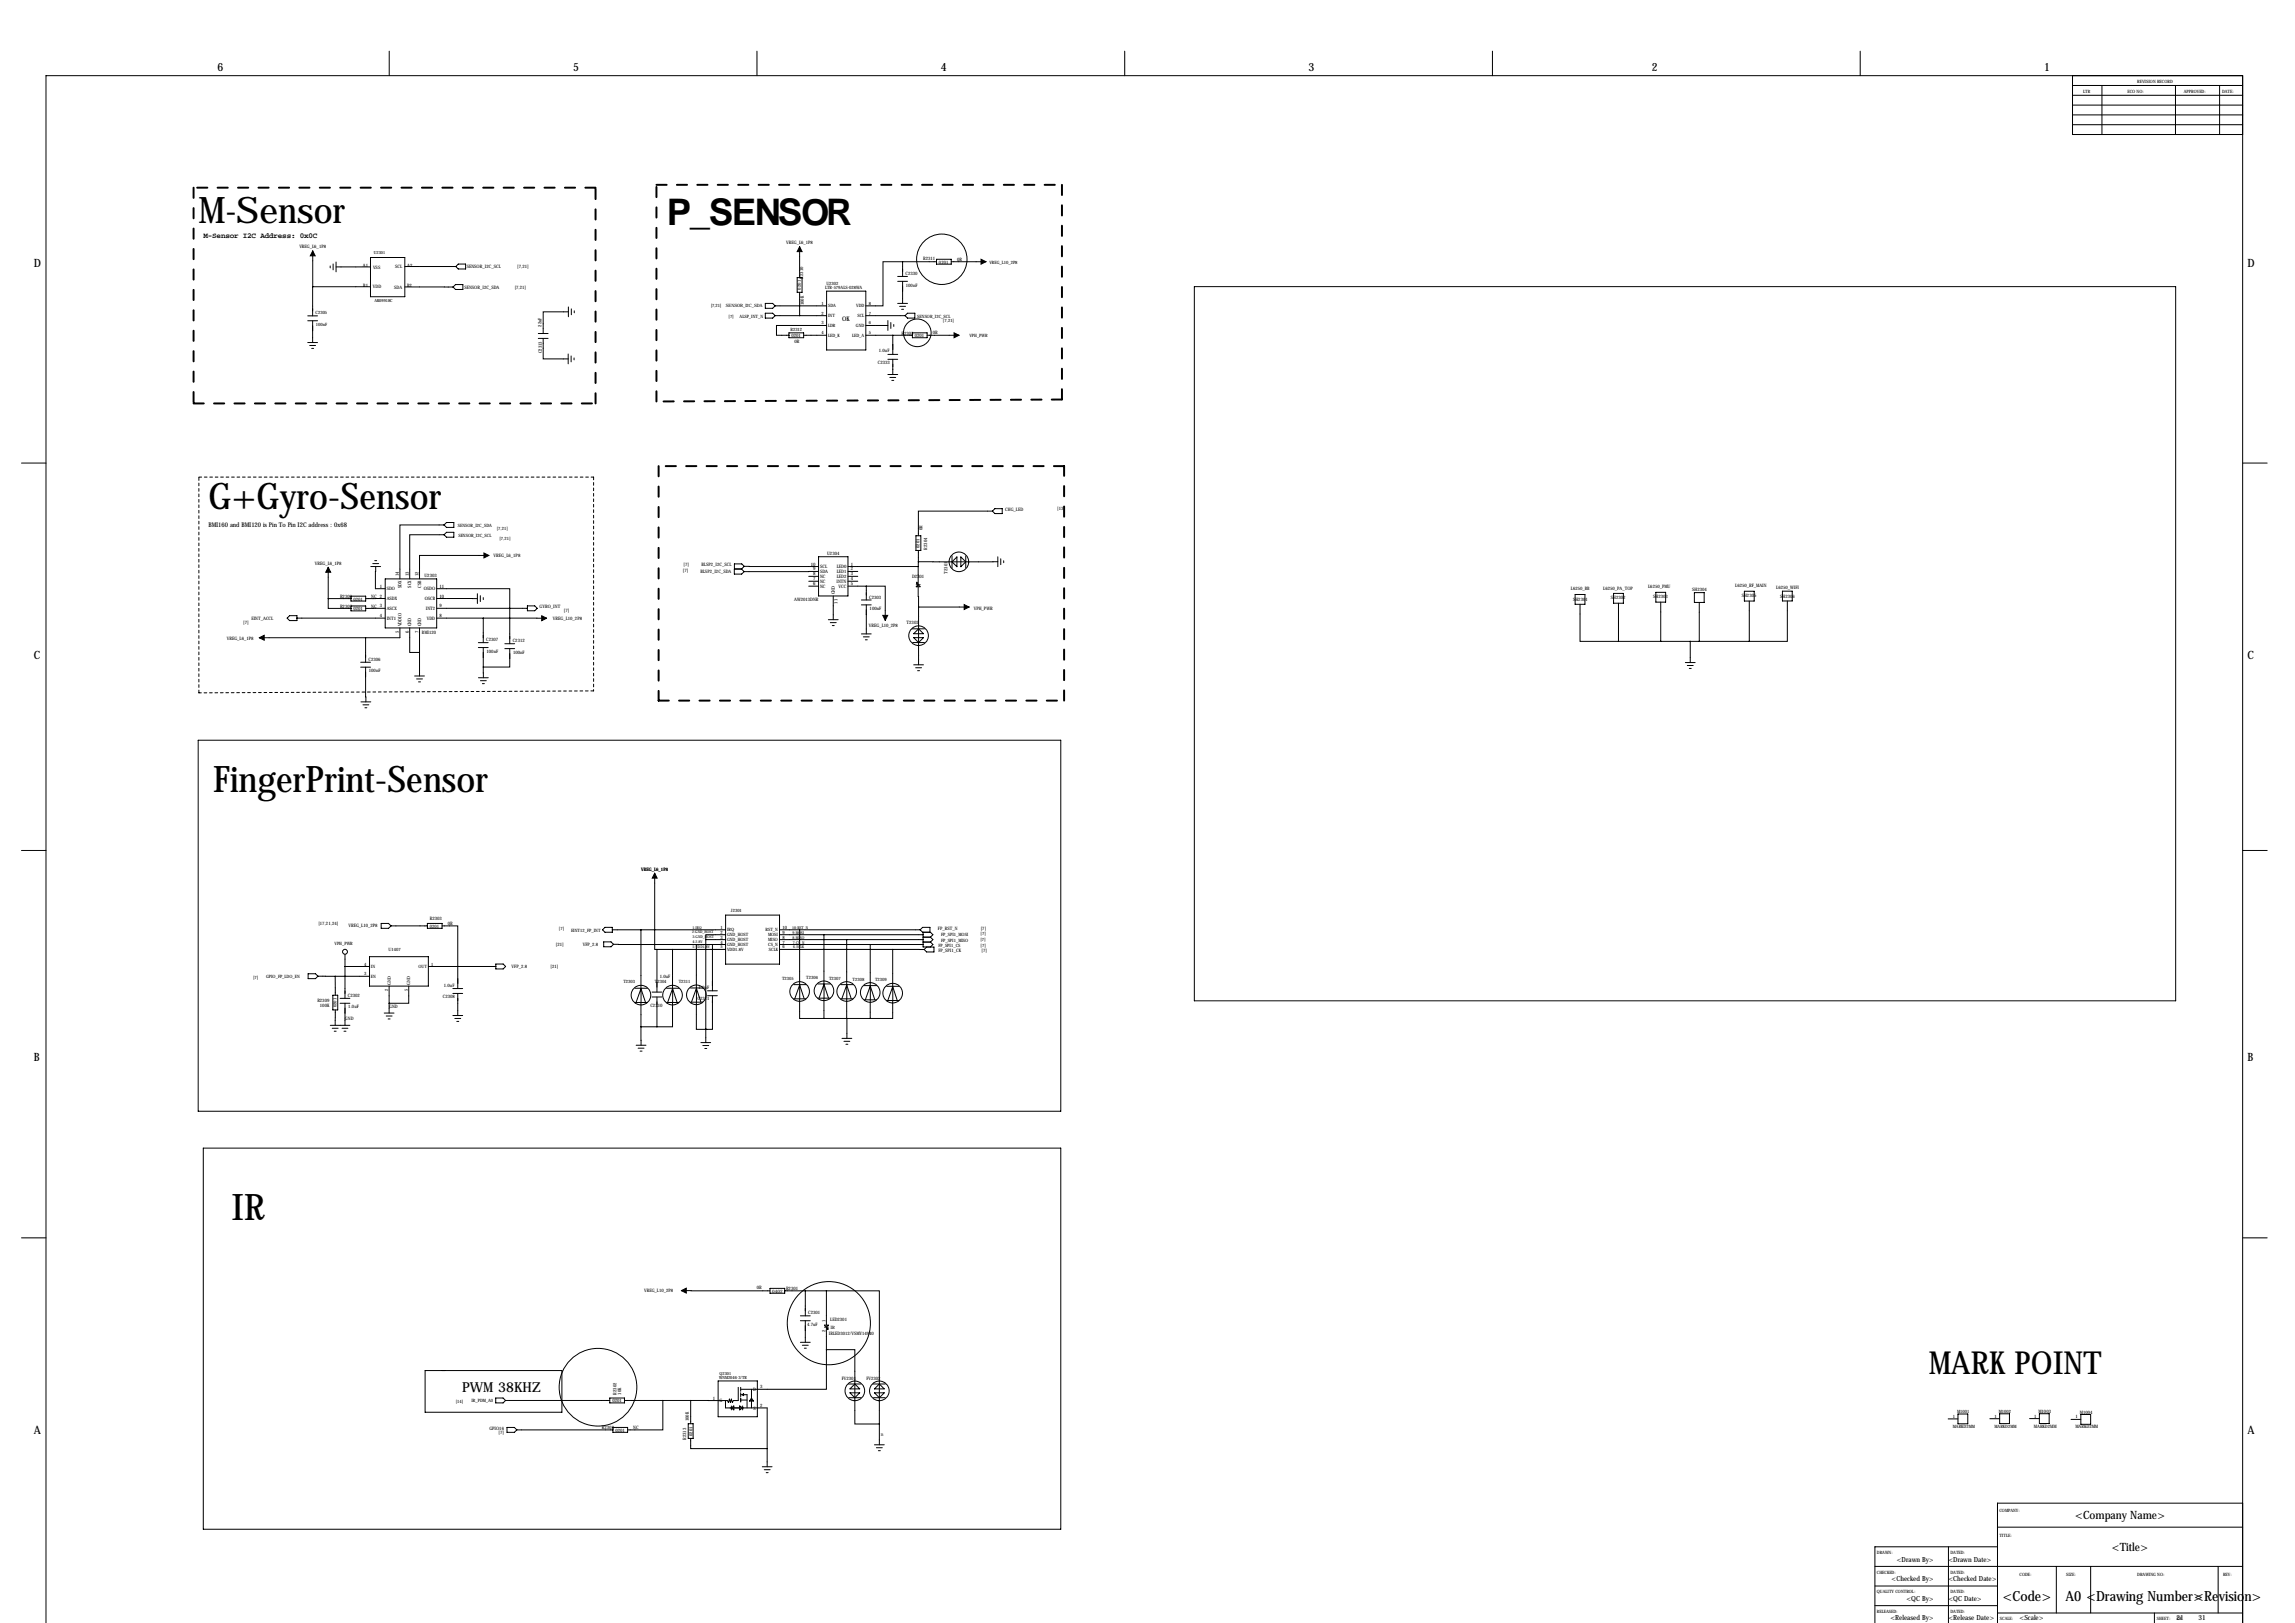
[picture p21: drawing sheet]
<svg xmlns="http://www.w3.org/2000/svg" width="1189mm" height="841mm" viewBox="0 0 1189 841" stroke-linecap="round" stroke-linejoin="round" font-family="sans-serif">
<defs><g id="words">
<g font-size="19">
<text x="103" y="115">M-Sensor</text>
<text x="345" y="117">P_SENSOR</text>
<text x="108" y="263">G+Gyro-Sensor</text>
<text x="110" y="410">FingerPrint-Sensor</text>
<text x="120" y="632">IR</text>
</g>
<text font-size="16.5" x="999" y="712">MARK POINT</text>
<g font-size="7.3">
<text x="1038" y="829">&lt;Code&gt;</text>
<text x="1070" y="829">A0 &lt;Drawing Number&gt;</text>
<text x="1137" y="829">&lt;Revision&gt;</text>
</g>
<text font-size="7.1" x="239" y="721">PWM 38KHZ</text>
<g font-size="5.9">
<text x="113" y="37">6</text>
<text x="297" y="37">5</text>
<text x="487" y="37">4</text>
<text x="678" y="37">3</text>
<text x="856" y="37">2</text>
<text x="1059" y="37">1</text>
<text x="17" y="138">D</text>
<text x="1164" y="138">D</text>
<text x="17" y="341">C</text>
<text x="1164" y="341">C</text>
<text x="17" y="550">B</text>
<text x="1164" y="550">B</text>
<text x="17" y="743">A</text>
<text x="1164" y="743">A</text>
<text x="1075" y="787">&lt;Company Name&gt;</text>
<text x="1094" y="803">&lt;Title&gt;</text>
</g>
<text font-size="4" x="105" y="123">M-Sensor I2C Address: 0x0C</text>
<g font-size="3.6">
<text x="983" y="809">&lt;Drawn By&gt;</text>
<text x="1009" y="809">&lt;Drawn Date&gt;</text>
<text x="980" y="819">&lt;Checked By&gt;</text>
<text x="1009" y="819">&lt;Checked Date&gt;</text>
<text x="988" y="829">&lt;QC By&gt;</text>
<text x="1009" y="829">&lt;QC Date&gt;</text>
<text x="979" y="839">&lt;Released By&gt;</text>
<text x="1009" y="839">&lt;Release Date&gt;</text>
<text x="1046" y="839">&lt;Scale&gt;</text>
<text x="1127" y="839">21</text>
<text x="1139" y="839">31</text>
</g>
<g font-size="3.3">
<text x="436" y="166">OK</text>
<text x="108" y="273">BMI160 and BMI120 is Pin To Pin I2C address : 0x68</text>
</g>
<g font-size="2.4">
<text x="155" y="129">VREG_L6_1P8</text>
<text x="407" y="127">VREG_L6_1P8</text>
<text x="478" y="135">R2311</text>
<text x="486" y="137">0201</text>
<text x="496" y="135">0R</text>
<text x="188" y="138">A1</text>
<text x="193" y="139">VSS</text>
<text x="205" y="139">SCL</text>
<text x="211" y="138">A2</text>
<text x="242" y="139">SENSOR_I2C_SCL</text>
<text x="268" y="139">[7,21]</text>
<text x="469" y="142">C2330</text>
<text x="188" y="149">B1</text>
<text x="193" y="149">VDD</text>
<text x="204" y="149">SDA</text>
<text x="211" y="149">B2</text>
<text x="241" y="150">SENSOR_I2C_SDA</text>
<text x="267" y="150">[7,21]</text>
<text x="415" y="150" transform="rotate(-90 415 150)">0201</text>
<text x="416" y="144" transform="rotate(-90 416 144)">R2310</text>
<text x="469" y="148">100nF</text>
<text x="416" y="158" transform="rotate(-90 416 158)">100K</text>
<text x="280" y="169" transform="rotate(-90 280 169)">22uF</text>
<text x="467" y="173">R2305</text>
<text x="483" y="173">0R</text>
<text x="410" y="175">0201</text>
<text x="412" y="178">0R</text>
<text x="474" y="175">0201</text>
<text x="281" y="183" transform="rotate(-90 281 183)">C2313</text>
<text x="455" y="183">1.0uF</text>
<text x="455" y="189">C2333</text>
<text x="521" y="265">CHG_LED</text>
<text x="548" y="264">[13]</text>
<text x="478" y="274" transform="rotate(-90 478 274)">0R</text>
<text x="428" y="287">U2304</text>
<text x="476" y="284" transform="rotate(-90 476 284)">0201</text>
<text x="480" y="285" transform="rotate(-90 480 285)">R2304</text>
<text x="163" y="293">VREG_L6_1P8</text>
<text x="256" y="288">VREG_L6_1P8</text>
<text x="354" y="293">[7]</text>
<text x="363" y="293">BLSP2_I2C_SCL</text>
<text x="420" y="293">10</text>
<text x="441" y="293">1</text>
<text x="207" y="298" transform="rotate(-90 207 298)">14</text>
<text x="212" y="298" transform="rotate(-90 212 298)">13</text>
<text x="217" y="298" transform="rotate(-90 217 298)">12</text>
<text x="220" y="299">U2303</text>
<text x="354" y="296">[7]</text>
<text x="363" y="297">BLSP2_I2C_SDA</text>
<text x="421" y="295">9</text>
<text x="421" y="298">8</text>
<text x="425" y="294">SCL</text>
<text x="425" y="297">SDA</text>
<text x="425" y="299">NC</text>
<text x="433" y="294">LED0</text>
<text x="433" y="297">LED1</text>
<text x="433" y="299">LED2</text>
<text x="441" y="295">2</text>
<text x="441" y="298">3</text>
<text x="472" y="299">D2301</text>
<text x="491" y="297" transform="rotate(-90 491 297)">T2301</text>
<text x="197" y="304">1</text>
<text x="200" y="306">SDO</text>
<text x="208" y="305" transform="rotate(-90 208 305)">SDX</text>
<text x="213" y="304" transform="rotate(-90 213 304)">SCX</text>
<text x="218" y="304" transform="rotate(-90 218 304)">CSB</text>
<text x="219" y="306">OSDO</text>
<text x="228" y="304">11</text>
<text x="421" y="301">7</text>
<text x="421" y="303">6</text>
<text x="425" y="302">NC</text>
<text x="425" y="304">NC</text>
<text x="433" y="302">INTN</text>
<text x="434" y="304">VCC</text>
<text x="441" y="301">4</text>
<text x="441" y="303">5</text>
<text x="814" y="305">L6250_BB</text>
<text x="831" y="305">L6250_PA_TOP</text>
<text x="854" y="305">L6250_PMU</text>
<text x="877" y="306">SH2304</text>
<text x="899" y="304">L6250_RF_MAIN</text>
<text x="920" y="305">L6250_WIFI</text>
<text x="176" y="310">R2306</text>
<text x="183" y="311">0201</text>
<text x="192" y="310">NC 2</text>
<text x="200" y="311">ASDX</text>
<text x="220" y="311">OSCB</text>
<text x="228" y="310">10</text>
<text x="411" y="311">AW2013DNR</text>
<text x="432" y="308" transform="rotate(-90 432 308)">GND</text>
<text x="450" y="310">C2303</text>
<text x="815" y="311">SH2301</text>
<text x="834" y="310">SH2302</text>
<text x="856" y="310">SH2303</text>
<text x="902" y="309">SH2305</text>
<text x="922" y="310">SH2306</text>
<text x="176" y="315">R2307</text>
<text x="183" y="316">0201</text>
<text x="192" y="315">NC 3</text>
<text x="200" y="316">ASCX</text>
<text x="221" y="316">INT2</text>
<text x="228" y="315">9</text>
<text x="280" y="315">GYRO_INT</text>
<text x="292" y="317">[7]</text>
<text x="434" y="313" transform="rotate(-90 434 313)">11</text>
<text x="450" y="316">100nF</text>
<text x="504" y="316">VPH_PWR</text>
<text x="126" y="323">[7]</text>
<text x="130" y="321">EINT_ACCL</text>
<text x="197" y="320">4</text>
<text x="200" y="321">INT1</text>
<text x="221" y="321">VDD</text>
<text x="228" y="320">8</text>
<text x="286" y="321">VREG_L10_2P8</text>
<text x="470" y="323">T2302</text>
<text x="207" y="328" transform="rotate(-90 207 328)">5</text>
<text x="208" y="324" transform="rotate(-90 208 324)">VDDIO</text>
<text x="212" y="328" transform="rotate(-90 212 328)">6</text>
<text x="213" y="324" transform="rotate(-90 213 324)">GND</text>
<text x="217" y="328" transform="rotate(-90 217 328)">7</text>
<text x="218" y="324" transform="rotate(-90 218 324)">GND</text>
<text x="219" y="328">BMI120</text>
<text x="450" y="325">VREG_L10_2P8</text>
<text x="117" y="331">VREG_L6_1P8</text>
<text x="252" y="332">C2307</text>
<text x="266" y="333">C2312</text>
<text x="252" y="338">100nF</text>
<text x="266" y="339">100nF</text>
<text x="191" y="342">C2306</text>
<text x="191" y="348">100nF</text>
<text x="332" y="451">VREG_L6_1P8</text>
<text x="165" y="479">[17,21,24]</text>
<text x="180" y="480">VREG_L10_2P8</text>
<text x="223" y="477">R2303</text>
<text x="232" y="479">0R</text>
<text x="223" y="481">0201</text>
<text x="486" y="482">FP_RST_N</text>
<text x="508" y="482">[7]</text>
<text x="288" y="490">[21]</text>
<text x="302" y="490">VFP_2.8</text>
<text x="486" y="493">FP_SPI1_CK</text>
<text x="508" y="493">[7]</text>
<text x="265" y="502">VFP_2.8</text>
<text x="285" y="501">[21]</text>
<text x="342" y="506">1.0uF</text>
<text x="230" y="511">1.0uF</text>
<text x="362" y="512">1.0uF</text>
<text x="164" y="519">R2309</text>
<text x="166" y="521">100K</text>
<text x="174" y="522" transform="rotate(-90 174 522)">0201</text>
<text x="180" y="516">C2302</text>
<text x="229" y="517">C2308</text>
<text x="337" y="521">C2310</text>
<text x="361" y="518">C2311</text>
<text x="180" y="522">1.0uF</text>
<text x="202" y="522">GND</text>
<text x="179" y="529">GND</text>
<text x="334" y="669">VREG_L10_2P8</text>
<text x="392" y="668">0R</text>
<text x="400" y="670">0402</text>
<text x="407" y="668">R2301</text>
<text x="419" y="681">C2301</text>
<text x="418" y="687">4.7uF</text>
<text x="428" y="685" transform="rotate(-90 428 685)">1</text>
<text x="430" y="684">LED2301</text>
<text x="428" y="690" transform="rotate(-90 428 690)">2</text>
<text x="429" y="691">IRLED3012/VSMY14940</text>
<text x="394" y="719">3</text>
<text x="436" y="715">FV2301</text>
<text x="449" y="715">FV2302</text>
<text x="319" y="722" transform="rotate(-90 319 722)">R2302</text>
<text x="322" y="722" transform="rotate(-90 322 722)">10K</text>
<text x="369" y="725">1</text>
<text x="390" y="720">D</text>
<text x="317" y="726">0201</text>
<text x="373" y="726">G</text>
<text x="390" y="730">S</text>
<text x="394" y="729">2</text>
<text x="1056" y="732">M1003</text>
<text x="357" y="736" transform="rotate(-90 357 736)">100K</text>
<text x="1054" y="734">1</text>
<text x="1075" y="735">1</text>
<text x="1077" y="732">M1004</text>
<text x="254" y="741">GPIO16</text>
<text x="258" y="743">[7]</text>
<text x="312" y="740">R2308</text>
<text x="319" y="742">0201</text>
<text x="328" y="740">NC</text>
<text x="359" y="744" transform="rotate(-90 359 744)">0201</text>
<text x="1054" y="740">MARKD2MM</text>
<text x="1075" y="740">MARKD2MM</text>
<text x="355" y="746" transform="rotate(-90 355 746)">R2313</text>
</g>
<g font-size="2.3">
<text x="1107" y="43">REVISION RECORD</text>
<text x="1079" y="48">LTR</text>
<text x="1102" y="48">ECO NO:</text>
<text x="1131" y="48">APPROVED:</text>
<text x="1151" y="48">DATE:</text>
<text x="513" y="137">VREG_L10_2P8</text>
<text x="427" y="150">LTR-579ALS-028WA</text>
<text x="428" y="148">U2302</text>
<text x="368" y="159">[7,21]</text>
<text x="376" y="159">SENSOR_I2C_SDA</text>
<text x="425" y="158">1</text>
<text x="429" y="159">SDA</text>
<text x="444" y="159">VDD</text>
<text x="450" y="158">8</text>
<text x="163" y="163">C2305</text>
<text x="377" y="164">[7]</text>
<text x="383" y="165">ALSP_INT_N</text>
<text x="425" y="163">2</text>
<text x="429" y="164">INT</text>
<text x="444" y="164">SCL</text>
<text x="450" y="163">7</text>
<text x="475" y="165">SENSOR_I2C_SCL</text>
<text x="488" y="167">[7,21]</text>
<text x="164" y="169">100nF</text>
<text x="410" y="172">R2312</text>
<text x="425" y="168">3</text>
<text x="425" y="173">4</text>
<text x="429" y="169">LDR</text>
<text x="443" y="169">GND</text>
<text x="450" y="173">5</text>
<text x="450" y="168">6</text>
<text x="429" y="174">LED_K</text>
<text x="441" y="174">LED_A</text>
<text x="502" y="175">VPH_PWR</text>
<text x="237" y="273">SENSOR_I2C_SDA</text>
<text x="257" y="275">[7,21]</text>
<text x="237" y="278">SENSOR_I2C_SCL</text>
<text x="259" y="280">[7,21]</text>
<text x="379" y="473">J2301</text>
<text x="290" y="482">[7]</text>
<text x="296" y="483">EINT12_FP_INT</text>
<text x="373" y="481">1</text>
<text x="373" y="484">2</text>
<text x="377" y="482">IRQ</text>
<text x="377" y="485">GND_HOST</text>
<text x="397" y="482">RST_N</text>
<text x="398" y="485">MOSI</text>
<text x="405" y="484">9</text>
<text x="405" y="481">10</text>
<text x="488" y="485">FP_SPI1_MOSI</text>
<text x="508" y="484">[7]</text>
<text x="173" y="489">VPH_PWR</text>
<text x="373" y="486">3</text>
<text x="373" y="489">4</text>
<text x="373" y="491">5</text>
<text x="377" y="488">GND_HOST</text>
<text x="377" y="490">GND_HOST</text>
<text x="398" y="488">MISO</text>
<text x="398" y="490">CS_N</text>
<text x="405" y="491">6</text>
<text x="405" y="489">7</text>
<text x="405" y="486">8</text>
<text x="486" y="491">FP_SPI1_CS</text>
<text x="487" y="488">FP_SPI1_MISO</text>
<text x="508" y="487">[7]</text>
<text x="508" y="490">[7]</text>
<text x="201" y="492">U1407</text>
<text x="377" y="493">VDD1.8V</text>
<text x="398" y="493">SCLK</text>
<text x="189" y="500">4</text>
<text x="192" y="501">IN</text>
<text x="217" y="501">OUT</text>
<text x="223" y="500">1</text>
<text x="131" y="507">[7]</text>
<text x="138" y="507">GPIO_FP_LDO_EN</text>
<text x="189" y="505">3</text>
<text x="192" y="507">EN</text>
<text x="323" y="509">T2303</text>
<text x="339" y="509">T2304</text>
<text x="352" y="509">T2311</text>
<text x="405" y="507">T2305</text>
<text x="418" y="507">T2306</text>
<text x="429" y="507">T2307</text>
<text x="442" y="508">T2308</text>
<text x="453" y="508">T2309</text>
<text x="201" y="513" transform="rotate(-90 201 513)">2</text>
<text x="202" y="510" transform="rotate(-90 202 510)">GND</text>
<text x="211" y="513" transform="rotate(-90 211 513)">5</text>
<text x="213" y="510" transform="rotate(-90 213 510)">GND</text>
<text x="430" y="688">IR</text>
<text x="236" y="727">[14]</text>
<text x="244" y="726">IR_PDM_A0</text>
<text x="1014" y="732">M1001</text>
<text x="1035" y="732">M1002</text>
<text x="1012" y="734">1</text>
<text x="1033" y="734">1</text>
<text x="1012" y="740">MARKD2MM</text>
<text x="1033" y="740">MARKD2MM</text>
<text x="456" y="744">B</text>
<text x="1036" y="783">COMPANY:</text>
<text x="1036" y="796">TITLE:</text>
<text x="972" y="805">DRAWN:</text>
<text x="1010" y="805">DATED:</text>
<text x="972" y="815">CHECKED:</text>
<text x="1010" y="815">DATED:</text>
<text x="1046" y="816">CODE:</text>
<text x="1070" y="816">SIZE:</text>
<text x="1107" y="816">DRAWING NO:</text>
<text x="1152" y="816">REV:</text>
<text x="972" y="825">QUALITY CONTROL:</text>
<text x="1010" y="825">DATED:</text>
<text x="972" y="835">RELEASED:</text>
<text x="1010" y="835">DATED:</text>
<text x="1036" y="839">SCALE:</text>
<text x="1117" y="839">SHEET:</text>
<text x="1128" y="839">OF</text>
</g>
<g font-size="2.2">
<text x="194" y="132">U2301</text>
<text x="194" y="156">AK09918C</text>
<text x="373" y="712">Q2301</text>
<text x="373" y="715">WNM2046-3/TR</text>
</g>
<g font-size="2">
<text x="358" y="483">2-GND_HOST</text>
<text x="359" y="481">1-IRQ</text>
<text x="359" y="486">3-GND_HOST</text>
<text x="410" y="481">10-RST_N</text>
<text x="411" y="484">9-MOSI</text>
<text x="359" y="489">4-2.8V</text>
<text x="359" y="491">5-VDD1.8V</text>
<text x="411" y="486">8-MISO</text>
<text x="411" y="489">7-CS_N</text>
<text x="411" y="491">6-SCLK</text>
</g>
</g></defs>
<g fill="none" stroke="#000" stroke-width=".52">
<path d="M202 26v13M392 26v13M583 26v13M773 26v13M964 26v13M1074 39v31h88M1074 54h88M1074 44h88M1074 49h88M1074 60h88M1089 44v26M1127 44v26"/>
<path d="M1150 44v26M1074 65h88M162 130v19M171 138v1M173 137v3M174 138h18M174 136v5M192 133h18v21h-18zM210 138h26M237 137h4v2h-4l-1-1zM414 128v16M468 136h-11v22h-8"/>
<path d="M468 136v7M468 136h17M485 134h8v3h-8zM493 136h18M162 149v15M162 149h30M210 149h25M236 147h4v3h-4l-1-1zM294 159v5M396 157h4l2 1-2 2h-4zM402 158h26M413 144h2v7h-2z"/>
<path d="M414 151v13M428 151h21v30h-21zM465 143h5M465 146h5M465 157h5M466 159h3M468 146v11M619 148h508v370h-508zM159 164h5M159 166h5M159 177h5M160 179h3"/>
<path d="M162 166v11M279 175h5M279 173h5M281 175v11h13M294 162h-13v11M296 160v3M297 161v1M396 162h4l2 2-2 1h-4zM402 164h26M409 172h7v3h-7zM416 174h12M428 169h-26v5h7"/>
<path d="M449 164h20M449 169h11M449 174h24M460 166v5M461 167v3M462 174v10M463 168v1M467 160h1M469 164l1-2h4v3h-4zM473 172h7v3h-7zM480 174h17M161 180h1"/>
<path d="M294 183v5M296 184v3M297 185v1M460 186h5M460 184h5M460 194h5M461 196h3M462 197h1M462 186v8M11 240h13M1162 240h12M230 272h-23v28"/>
<path d="M230 277h-18v23M230 272l1-1h4v2h-4zM230 277l1-1h4v2h-4zM474 278h3v7h-3zM514 265h-38v13M515 263h4v3h-4l-1-1zM170 294v16M192 293h5M193 292h3M194 290h1M195 293l-1 12h6M200 300h26v25h-26z"/>
<path d="M253 288h-36v12M380 295h4l1 1-1 1h-4zM380 292h4l2 1-2 2h-4zM386 293h38M419 299h5M424 296h-39M424 288h15v21h-15zM439 293h37M439 296h5M439 299h5M476 293v10M476 291h41"/>
<path d="M476 291v2M476 285v6M493 288v6M496 288v6l-3-3zM498 288l2 3-2 3zM500 288v6M502 291v1M517 288v6M518 289v3M520 290v1M150 319h4v2h-4l-1-1zM170 310v5h12"/>
<path d="M170 310h12M182 309h7v2h-7zM182 314h7v2h-7zM200 310h-11M200 315h-11M226 305h38v28M226 310h21M226 315h47M247 308v5M249 309v3M250 310v1M273 314h4l1 1-1 1h-4z"/>
<path d="M419 301h5M419 304h5M432 309v12M439 301h5M439 304h10M446 311h5M446 313h5M449 304h10v17M449 304v7M449 313v15M475 304l1-1 1 1zM475 303h2"/>
<path d="M475 302v1M475 302h.1M476 304v10M476 314v30M476 314h26M816 308h5v5h-5zM818 313v19h20M836 307h5v5h-5zM838 312v20M858 307h5v5h-5zM860 312v20M878 307h5v5h-5z"/>
<path d="M880 312v20M904 306h5v5h-5zM906 311v21M923 306h5v5h-5zM926 311v21h-20M154 320h46M189 330v13M207 325v5h-73M212 325v13h5M217 325v25M226 320h24M248 333h5"/>
<path d="M248 335h5M250 320h33M250 320v13M250 335v11M262 333h5M262 336h5M264 336v10h-14M429 321h5M430 323h3M431 324h1M446 328h5M447 330h3"/>
<path d="M448 331h1M473 326h6M473 333h6M473 330h5l-2 3zM475 334h1M476 326l2 2h-5zM838 332h68M876 332v11M187 343h5M187 346h5M189 346l1 18M215 350h5"/>
<path d="M216 352h3M217 353h1M248 351h5M249 353h3M250 354h1M250 346v5M473 344h5M474 346h3M475 347h1M873 343h5M874 345h3M875 346h1"/>
<path d="M187 364h5M188 365h3M189 367h1M103 383h447v193h-447zM11 441h13M339 452v40h1M1162 441h12M197 478h4l2 2-2 1h-4zM203 480h18M221 478h8v3h-8zM229 480h8v21M376 474h28v25h-28z"/>
<path d="M179 494v23M191 496h31v15h-31zM257 499h4l1 2-1 1h-4zM313 488h4l1 1-1 1h-4zM313 480h4v3h-4l-1-1zM317 482h59M318 489h43M332 482v50M340 492h36M340 492v22M348 492v40h-8M361 489v44h5"/>
<path d="M361 489h15M366 487h10M366 487v53M369 489v24M376 484h-10v3M404 482h73M404 484h74M404 487h74M404 489h74M404 492h58M414 482v46h13M427 484v44"/>
<path d="M439 487v41M451 489v39M462 492v36h-11M462 492h17M477 482l1 1h4l1 1-1 1M477 482l1-2h4v3M478 483v8h6v2h-4l-1-1M478 485h4M478 488h4M480 491l-1 1M482 485l1 2-1 1M482 488l1 1-1 2"/>
<path d="M160 504h3l2 2-2 1h-3zM165 506h9M172 515h3v8h-3zM174 506v9M174 506h17M176 517h5M176 520h5M179 501h12M179 520v11M202 511v14M212 511v9h-10M222 501h35"/>
<path d="M235 515h5M235 512h5M237 501h.1M237 501v11M237 515v11M329 512h6M329 519h6M332 512l2 7M332 512l-3 7M338 516h5M338 514h5M340 516v16"/>
<path d="M345 512h7M345 519h7M348 512l3 7M348 512l-2 7M358 512h6M358 519h6M361 512l2 7M361 512l-3 7M367 516h5M367 513h5M369 516v17h-3M411 510h7"/>
<path d="M411 517h7M414 510l3 7M414 510l-2 7M424 510h6M424 517h6M427 510l2 7M427 510l-3 7M436 510h6M436 517h6M439 510l2 7M439 510l-3 7M448 511h6"/>
<path d="M448 518h6M453 518l-2-7-3 7M459 511h7M459 518h7M462 511l3 7M462 511l-2 7M171 531h10M172 533h3M173 534h1M174 523v8M177 533h3M178 534h1"/>
<path d="M199 525h5M200 526h3M201 528h1M235 526h5M236 528h3M237 529h1M332 532v9M332 532h8M366 533h.1M427 528h24M436 538h5M437 539h3"/>
<path d="M439 528v10M330 541h5M331 543h3M332 544h1M363 540h5M364 542h3M365 543h1M438 541h1M105 595h445v197h-445zM11 641h13M1162 641h12M353 669h46"/>
<path d="M399 667h8v3h-8zM407 669h21M417 669v13M428 669h28v79M428 669v17M415 682h5M415 684h5M415 695h5M416 697h3M417 698h1M417 684v11M427 686h2l-1 1z"/>
<path d="M427 687h2M428 699v21h-44M428 699h15v39h13M428 687v12M428 688h1M428 688l1 1M429 688h.1M429 689h.1M429 688v1M220 710h71v22h-71zM372 715h20v19h-20zM382 719v6h-2l-1 1v-1l-1 1v-1l-1 1v-1h-19"/>
<path d="M384 719v2M389 720v9M440 717h6M440 719l3-2 2 2zM452 717h7M453 719l3-2 2 2zM257 724h4l1 1-1 2h-4zM262 725h54M263 739h3l2 2-2 1h-3zM316 724h7v3h-7zM317 739h8v3h-8zM323 725h35"/>
<path d="M343 725v16h-18M357 737h2v8h-2zM358 725v12M376 725v4h21v31M379 729l1-1v2zM379 728v2M383 728l2 1-2 1zM384 721v2M384 724v2M384 722h3v7M384 725h3M384 722h1v1z"/>
<path d="M385 728v2M389 724l1 2h-2zM440 724h6M440 721h5l-2 3zM442 726h1M452 724h7M453 721h5l-2 3zM455 726h1M1009 735h5M1014 732h5v5h-5zM1031 735h5M1036 732h5v5h-5z"/>
<path d="M1051 735h5M1056 732h6v5h-6zM1073 735h5M1078 733h5v5h-5zM268 741h49M358 745v5h39M395 760h5M453 748h5M454 750h3M455 751h1M396 761h3M397 763h1"/>
<path d="M1162 779h-127v62M1035 791h127M971 811h191M1009 801v40M1035 801h-64v40M1065 811v24M1083 811v24M1149 811v24M971 822h64M971 832h64M1035 835h127M1116 835v6"/>
<path d="M24 841v-802h1138v802"/>
<circle cx="488" cy="134" r="13"/>
<circle cx="475" cy="172" r="7"/>
<circle cx="497" cy="291" r="5"/>
<circle cx="476" cy="329" r="5"/>
<circle cx="179" cy="493" r="1.3"/>
<circle cx="332" cy="515" r="5"/>
<circle cx="348" cy="515" r="5"/>
<circle cx="361" cy="515" r="5"/>
<circle cx="414" cy="514" r="5"/>
<circle cx="427" cy="513" r="5"/>
<circle cx="439" cy="514" r="5"/>
<circle cx="451" cy="514" r="5"/>
<circle cx="462" cy="514" r="5"/>
<circle cx="429" cy="685" r="22"/>
<circle cx="310" cy="719" r="20"/>
<circle cx="443" cy="720" r="5"/>
<circle cx="456" cy="720" r="5"/>
</g>
<path d="M100 97v112M309 97h-209M340 96h210M550 96v111M100 209h209M309 209v-112M340 208v-112M550 207l-210 1M341 241v122M551 241h-210M341 363h210M551 363v-122" fill="none" stroke="#000" stroke-width="1" stroke-dasharray="5.3 5.3"/>
<path d="M103 247h204M307 247v111M103 359v-112M307 358l-204 1" fill="none" stroke="#000" stroke-width=".52" stroke-dasharray="1.4 1.4"/>
<g fill="#000" stroke="#000" stroke-width=".52">
<path d="M162 130l1 3h-2zM414 128l1 2h-2zM462 174a.5 .5 0 0 0 1 0 .5 .5 0 0 0-1 0zM508 134l3 2-3 1zM494 172l3 2-3 1zM170 294l1 2h-2zM251 286l2 2-2 1zM499 313l3 1-3 2zM134 330l3-1v3zM281 319l2 1-2 1zM457 319h3l-1 2zM339 452l1 3h-2z"/>
<path d="M353 669l2-2v3z"/>
</g>
<use href="#words"/>
</svg>
